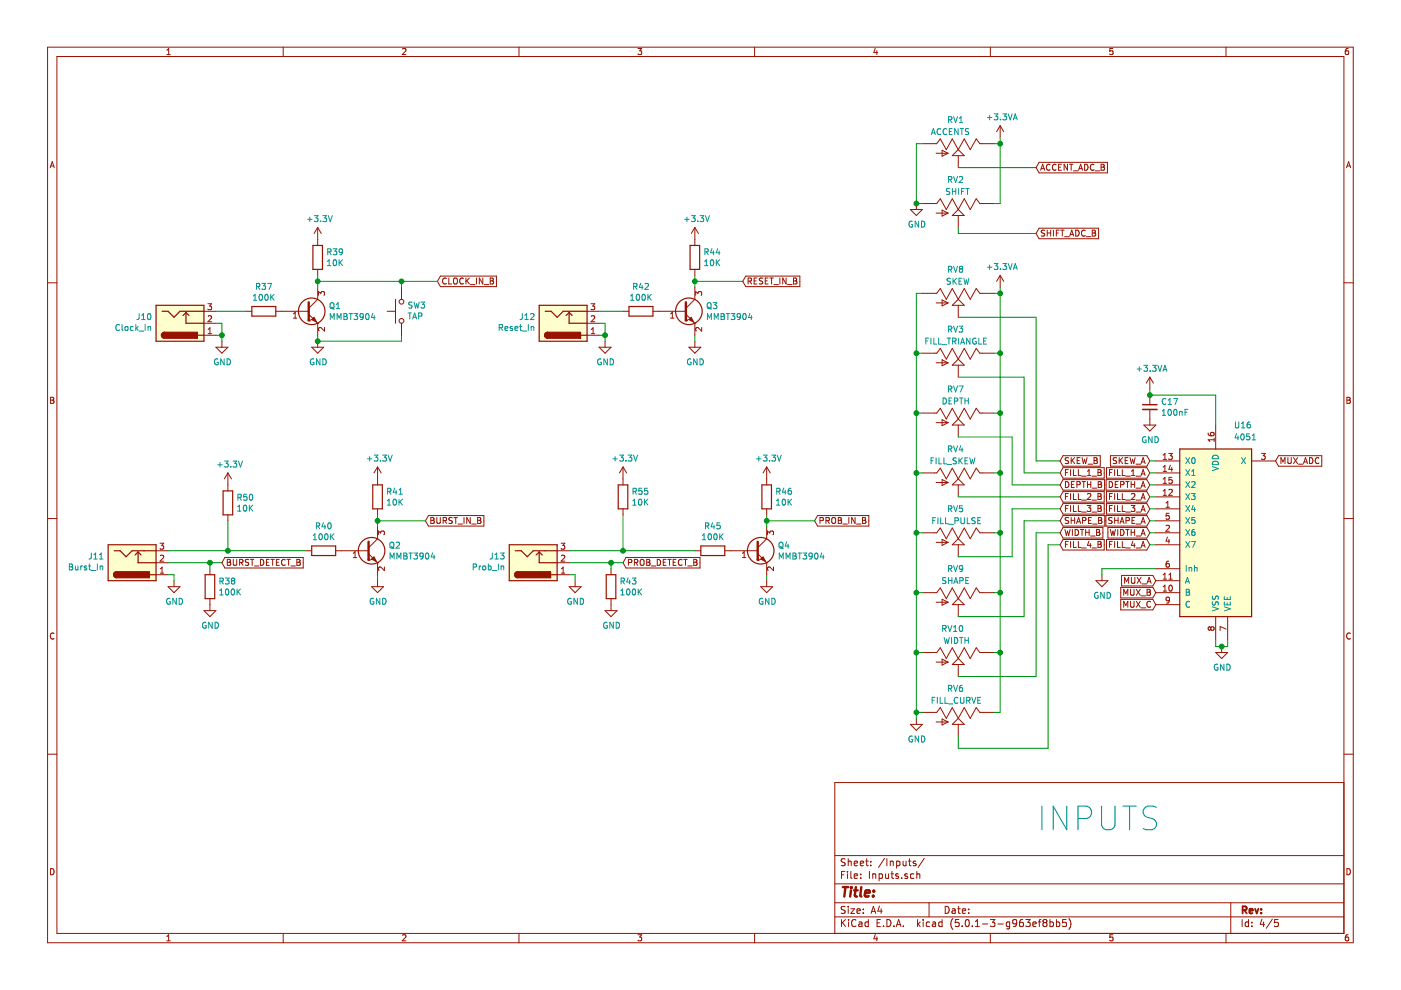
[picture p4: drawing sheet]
<svg xmlns="http://www.w3.org/2000/svg" width="297mm" height="210mm" viewBox="0 0 297 210" stroke-linecap="round" stroke-linejoin="round" font-family="sans-serif">
<g fill="none" stroke="#981200" stroke-width=".21">
<path d="M195.6 30.5h3l.8-1.1 1.2 2.3 1.3-2.3 1.3 2.3M198.5 32.5h2.5M199.7 31.9l1.3 .6-1.3 .6zM203.2 33v2.5M203.2 31.7l1.2 1.3h-2.5zM210.8 30.5h-3.1l-.7-1.1-1.3 2.3-1.3-2.3-1.2 2.3M212.1 26.7v2.5M212.1 26.7l-.8 1.2M212.1 26.7l.7 1.2M220.3 34.4h14.5v2.3h-14.5l-.6-1.2zM220.6 36.1l.5-1.3 .4 1.3M220.8 35.7h.6"/>
<path d="M222.6 35a.58 .58 0 0 0-.8 .4 .58 .58 0 0 0 .8 .6M223.9 35a.58 .58 0 0 0-.8 .4 .58 .58 0 0 0 .7 .6h.1M224.4 35.4h.5M225.1 34.8h-.7v1.3h.7M226.3 34.8v1.3l-.7-1.3v1.3M226.8 34.8h.7M227.1 34.8v1.3M227.6 36.2h1M228.7 36.1l.4-1.3 .4 1.3M228.8 35.7h.6M230 34.8a.64 .64 0 0 1 .7 .7 .64 .64 0 0 1-.7 .6zM232 35a.56 .56 0 0 0-.8 0 .56 .56 0 0 0 0 .8l.4 .3 .4-.1"/>
<path d="M232.2 36.2h1M233.5 34.8l.6 .2v.2l-.2 .2 .3 .3-.1 .3-.6 .1zM233.5 35.4h.4M195.6 43.2h3l.8-1.1 1.2 2.3 1.3-2.3 1.3 2.3M198.5 45.2h2.5M199.7 44.6l1.3 .6-1.3 .6zM203.2 45.7v2.5M203.2 44.4l1.2 1.3h-2.5zM210.8 43.2h-3.1l-.7-1.1-1.3 2.3-1.3-2.3-1.2 2.3M212.1 58.4l-.8 1.3M212.1 58.4v2.5M212.1 58.4l.7 1.3"/>
<path d="M220.3 48.4h12.6v2.2h-12.6l-.6-1.1zM221.5 48.9l-.5-.1-.2 .1v.4l.6 .2 .1 .3-.3 .3-.4-.1M222 48.8v1.3M222 49.4h.8M222.8 48.8v1.3M223.4 48.8v1.3M224 49.4h.4M224.6 48.8h-.6v1.3M224.9 48.8h.7M225.2 48.8v1.3M225.7 50.2h1M226.8 50.1l.4-1.3 .4 1.3"/>
<path d="M226.9 49.7h.6M228.1 48.8a.64 .64 0 0 1 .7 .6 .64 .64 0 0 1-.7 .7zM230.1 48.9a.58 .58 0 0 0-.8 .5 .58 .58 0 0 0 .7 .6l.1-.1M230.3 50.2h1M231.6 48.8l.6 .1v.2l-.2 .3 .3 .2-.1 .4-.6 .1zM231.6 49.4h.4M43.2 71.1h2.6M43.2 68.5h2.6M43.2 66h2.6M44.1 64.4h.8l-.5 .5 .4 .1 .1 .4-.3 .3-.5-.2M44.1 70.7h.8M44.1 69.8l.4-.3v1.2"/>
<path d="M44.1 67.1l.5-.2 .3 .4-.8 .9h.8M45.8 73.6h2.5l-1.3 1.3zM47 72.3v1.3M65.5 66.6l1.9 1.9M67.4 68.5h.1M67.4 63.5l-1.9 1.9M195.6 74.9h3l.8-1 1.2 2.3 1.3-2.3 1.3 2.3M195.6 62.2h3l.8-1 1.2 2.3 1.3-2.3 1.3 2.3M198.5 76.9h2.5M198.5 64.2h2.5M199.7 76.3l1.3 .6-1.3 .7zM199.7 63.6l1.3 .6-1.3 .7z"/>
<path d="M203.2 76.2l1.2 1.2h-2.5zM203.2 64.7v2.6M203.2 77.4v2.6M203.2 63.5l1.2 1.2h-2.5zM210.8 74.9h-3.1l-.7-1-1.3 2.3-1.3-2.3-1.2 2.3M210.8 62.2h-3.1l-.7-1-1.3 2.3-1.3-2.3-1.2 2.3M243.8 80l-.8 1.2M243.8 80v2.5M243.8 80l.7 1.2M195.6 87.6h3l.8-1 1.2 2.2 1.3-2.2 1.3 2.2M198.5 89.6h2.5M199.7 89l1.3 .6-1.3 .6z"/>
<path d="M203.2 90.1v2.6M203.2 88.8l1.2 1.3h-2.5zM210.8 87.6h-3.1l-.7-1-1.3 2.2-1.3-2.2-1.2 2.2M245.1 97.7h5M246.6 96.5l.4-.4v1.3M246.6 99l.4-.3v1.2M246.6 97.4h.7M246.6 99.9h.7M247.8 96.1h.8l-.5 .5 .4 .1 .1 .5-.3 .2-.5-.1M248.1 98.6l-.3 .9h.8M248.4 99.1v.8M256.1 91.8l.2 .4 .4 .2h.6l.1-.6-.2-.1-.5 .1-.1 .3 .3 .3"/>
<path d="M257.4 92.9v.7M257.4 93.2h-1.3l.4 .4M257.7 90.1v5.1M265.4 97.7h5M267.5 96.1h.8l-.5 .5 .4 .1 .1 .5-.3 .2-.5-.1M271.1 96.6h9.1v2.3h-9.1l-.7-1.2zM271.6 98.3v-1.3l.4 .9 .4-.9v1.3M273.1 97v1.1l.2 .2h.2l.3-.2v-1.1M274.2 97l.9 1.3M275.1 97l-.9 1.3M275.3 98.4h1M276.4 98.3l.4-1.3 .4 1.3"/>
<path d="M276.5 97.9h.6M277.7 97a.64 .64 0 0 1 .7 .7 .64 .64 0 0 1-.7 .6zM279.6 97.2a.56 .56 0 0 0-.8 .5 .56 .56 0 0 0 .8 .5M195.6 100.3h3l.8-1 1.2 2.2 1.3-2.2 1.3 2.2M195.6 113h3l.8-1 1.2 2.2 1.3-2.2 1.3 2.2M198.5 102.3h2.5M198.5 115h2.5M199.7 101.7l1.3 .6-1.3 .6zM199.7 114.4l1.3 .6-1.3 .6zM201.9 102.8l1.3-1.3 1.2 1.3zM201.9 115.5l1.3-1.3 1.2 1.3zM203.2 102.8v2.6"/>
<path d="M203.2 115.5v2.5M210.8 100.3h-3.1l-.7-1-1.3 2.2-1.3-2.2-1.2 2.2M210.8 113h-3.1l-.7-1-1.3 2.2-1.3-2.2-1.2 2.2M245.1 107.9h5M245.1 105.4h5M245.1 100.3h5M245.1 102.8h5M245.1 113h5M245.1 115.5h5M245.1 110.4h5M246.6 101.6l.4-.4v1.3M246.6 104.1l.4-.3v1.2"/>
<path d="M246.6 105h.7M246.6 102.5h.7M247.2 107.6h.8M247.2 106.6l.4-.3v1.3M247.2 111.5l.5-.1 .3 .3-.8 .9h.8M247.5 113.9l-.3 .8h.8M247.8 103.9l.5-.1 .3 .3-.8 .9h.8M247.8 114.3v.9M247.8 119h-.2a.79 .79 0 0 0-.1 1.3l.3-.1 .2-.5-.3-.2h-.2l-.3 .2M247.9 108.8h-.6l-.1 .6 .5-.1 .3 .3v.3l-.3 .2-.5-.1M248.5 101.2h-.6l-.1 .6 .5-.1 .3 .2v.4l-.3 .2-.5-.1M195.6 125.7h3l.8-1.1 1.2 2.3 1.3-2.3 1.3 2.3"/>
<path d="M195.6 138.4h3l.8-1.1 1.2 2.3 1.3-2.3 1.3 2.3M198.5 127.7h2.5M199.7 127.1l1.3 .6-1.3 .6zM199.7 139.7l1.3 .7-1.3 .6zM201.9 128.2l1.3-1.3 1.2 1.3zM203.2 128.2v2.5M203.2 139.6l1.2 1.3h-2.5zM210.8 125.7h-3.1l-.7-1.1-1.3 2.3-1.3-2.3-1.2 2.3M210.8 138.4h-3.1l-.7-1.1-1.3 2.3-1.3-2.3-1.2 2.3M232.4 123.1h2.5l-1.3 1.3zM233.6 121.9v1.2M237.6 124.5h6.8l.7 1.2-.7 1.1h-6.8z"/>
<path d="M237.6 127.1h6.8l.7 1.1-.7 1.1h-6.8zM237.8 122h6.6l.7 1.1-.7 1.1h-6.6zM238.3 126.2v-1.3l.4 1 .4-1v1.3M238.3 128.8v-1.3l.4 .9 .4-.9v1.3M238.4 123.7v-1.3l.5 .9 .4-.9v1.3M239.7 124.9v1.1l.3 .2h.3l.1-.2v-1.1M239.7 127.5v1l.3 .3 .3-.1 .1-.2v-1M239.9 122.4v1.1l.2 .2h.3l.2-.2v-1.1M240.9 124.9l.9 1.3M240.9 127.5l.9 1.3M241.1 122.4l.8 1.3M241.8 124.9l-.9 1.3"/>
<path d="M241.8 127.5l-.9 1.3M241.9 122.4l-.8 1.3M241.9 126.3h1M241.9 128.9h1M242.1 123.8h1M243.2 123.7l.4-1.3 .5 1.3M243.2 124.9h.4l.3 .3-.3 .4 .3 .2-.1 .4h-.6zM243.2 125.6h.4M243.3 123.3h.6M243.9 127.6a.56 .56 0 0 0-.8 .5 .56 .56 0 0 0 .8 .5M245.1 125.7h5M245.1 123.1h5"/>
<path d="M245.1 120.6h5M245.1 128.2h5M246.6 125.3h.7M246.6 121.9l.4-.4v1.3M246.6 124.4l.4-.3v1.2M246.6 122.8h.7M247.8 122.8h.8M247.8 121.9l.4-.4v1.3M248 127.2l-.3 .2-.4-.1-.1-.1 .1-.5 .4-.1 .3 .3-.2 .8-.5 .2M248 124.1h.1a.67 .67 0 0 1 .5 .6 .67 .67 0 0 1-.5 .6 .83 .83 0 0 1-.1-1.2zM256.7 133.1l.2-.2h.3l.2 .2v.4l-.2 .1h-.3l-.2-.2M256.7 133.1l-.2-.2-.4 .2v.3l.3 .2 .3-.2"/>
<path d="M256.7 133.1v.3M257.7 130.7v5.1M257.7 138.4h2.6l-1.3 1.2zM259 137.1v1.3M260 133.4l-1.3-.6v.9M260.3 130.7v5.1M193 153.6h2.6l-1.3 1.3zM194.3 152.3v1.3M195.6 151h3l.8-1 1.2 2.3 1.3-2.3 1.3 2.3M198.5 153.1h2.5M198.5 140.4h2.5M199.7 152.4l1.3 .7-1.3 .6z"/>
<path d="M203.2 140.9v2.5M203.2 153.6v2.5M203.2 152.3l1.2 1.3h-2.5zM210.8 151h-3.1l-.7-1-1.3 2.3-1.3-2.3-1.2 2.3"/>
</g>
<g fill="none" stroke="#009596" stroke-width=".21">
<path d="M197.5 28.5l.4-1.2 .4 1.2M197.6 28.2h.6M199.5 27.4a.58 .58 0 0 0-.8 .5 .58 .58 0 0 0 .7 .6l.1-.1M200.7 27.4a.58 .58 0 0 0-.8 .5 .58 .58 0 0 0 .8 .6v-.1M201.1 25.4l.6-.1 .1-.1-.1-.3-.6-.2v1.3M201.1 38.1l.6-.1 .1-.1-.1-.4-.6-.1v1.3M201.3 27.9h.4M201.4 25.4l.4 .6M201.4 38.1l.4 .6M201.9 27.3h-.6v1.2h.6M201.9 40v1.2M202.2 24.7l.4 1.3 .4-1.3"/>
<path d="M202.2 37.4l.4 1.3 .4-1.3M202.6 40v1.2M203.1 27.3v1.2l-.7-1.2v1.2M203.2 40v1.2M203.4 37.5l.5-.1 .2 .4-.8 .9h.8M203.4 25.1l.4-.4v1.3M203.4 26h.7M203.6 27.3h.7M203.9 27.3v1.2M204.5 40h-.6v1.2M204.8 40h.7M205.1 40v1.2"/>
<path d="M205.4 27.3h-.5l-.2 .1 .1 .4 .5 .3 .1 .2-.2 .2h-.5M209.3 24.9h1M209.8 24.4v1M210.8 24.1h.8l-.4 .5 .3 .2v.5l-.2 .1-.5-.1M212.1 25.3v.1M212.6 24.1h.8l-.4 .5 .3 .2 .1 .4-.3 .2-.5-.1M213.8 24.1l.4 1.3 .4-1.3M214.8 25.4l.5-1.3 .4 1.3M215 25.1h.6M201.1 57.1h.6l.1-.2-.1-.3-.6-.1v1.2M201.4 40h-.5l-.2 .1 .1 .4 .5 .2 .1 .3-.3 .2h-.4M201.4 57.1l.4 .6"/>
<path d="M201.5 59.1l-.5-.1-.2 .1v.4l.6 .2 .1 .3-.2 .3-.5-.1M201.9 40.6h.7M202.1 59v1.3M202.2 56.5l.4 1.2 .4-1.2M202.2 59.6l.6 .7M202.8 59l-.7 .7M203.3 59.6h.5M203.6 57l-.2-.2 .2-.3 .5 .1v.3l-.2 .1M203.6 57l-.2 .2v.3l.2 .2h.3l.2-.2v-.4l-.2-.1M203.6 57h.3M203.9 40.6h.4M203.9 59h-.6v1.3h.6"/>
<path d="M204.4 59l.2 1.3 .3-.9 .2 .9 .3-1.3M209.3 56.7h1M209.8 56.2v.9M210.8 55.9h.8l-.4 .5 .3 .1v.5l-.2 .1-.5-.1M212.1 57v.1M212.6 55.9h.8l-.4 .5 .3 .1 .1 .4-.3 .2-.5-.1M213.8 55.9l.4 1.2 .4-1.2M214.8 57.1l.5-1.2 .4 1.2M215 56.8h.6M25.3 68.9a.56 .56 0 0 0-.7 .5 .56 .56 0 0 0 .7 .5M25.9 68.8v1.1l.2 .2M26.6 69.3l.5 .1-.1 .6-.3 .1-.2-.3z"/>
<path d="M28.2 69.3l-.3-.1-.2 .3 .1 .5h.4M28.8 68.8v1.3M28.9 69.6l.4 .5M29.3 69.2l-.5 .5M29.5 66.5v1.1l-.5 .2M29.5 70.2h1M30 67.8h.8M30 66.8l.4-.3v1.3M30.8 68.8v1.3M31.4 69.4l.5-.1v.8M31.4 69.2v.9M31.4 66.6l.2-.1a.67 .67 0 0 1 .4 .6 .67 .67 0 0 1-.4 .7 .83 .83 0 0 1-.2-1.2z"/>
<path d="M46.2 76.2a.59 .59 0 0 0-.7 .5 .59 .59 0 0 0 .7 .6l.1-.5h-.3M47.5 76.1v1.3l-.7-1.3v1.3M48.1 76.1a.64 .64 0 0 1 .8 .6 .64 .64 0 0 1-.8 .7zM196.3 72.3h.4M196.9 71.7h-.6v1.3M197.4 71.7v1.3M198 71.7v1.3h.6M199 71.7v1.3h.6M199.7 73.1h1M200.8 71.7h.7M201.1 69.8h.6l.1-.2-.1-.3-.6-.1v1.2M201.2 71.7v1.3"/>
<path d="M201.4 69.8l.4 .6M202 72.3h.6l.1-.2-.1-.3-.6-.1v1.3M202.2 69.2l.4 1.2 .4-1.2M202.3 72.3l.4 .7M203.2 71.7v1.3M203.3 69.2h.8l-.4 .4 .4 .2v.5l-.2 .1-.6-.1M203.7 73l.4-1.3 .4 1.3M203.8 72.6h.6M205.7 71.7v1.3l-.8-1.3v1.3M206.9 71.8a.59 .59 0 0 0-.7 .5 .59 .59 0 0 0 .7 .6l.1-.5h-.3M207.5 71.7v1.3h.6M208.6 72.3h.4"/>
<path d="M209.2 71.7h-.6v1.3h.6M241.1 78.2h.9M241.6 77.8v.9M242.5 77.5h.8l-.4 .4 .4 .2v.5l-.2 .1-.6-.1M243.9 78.6v.1M244.3 77.5h.8l-.4 .4 .4 .2v.4l-.2 .2-.6-.1M245.5 77.5l.4 1.2 .4-1.2M246.6 78.7l.4-1.2 .4 1.2M246.7 78.4h.6M197.4 97.7h.4M198 97.1h-.6v1.2M198.5 97.1v1.2"/>
<path d="M199.1 97.1v1.2h.6M199.9 84.4a.64 .64 0 0 1 .8 .6 .64 .64 0 0 1-.8 .7zM200.1 97.1v1.2h.6M200.8 98.5h1M201.1 82.5h.6l.1-.2-.1-.3-.6-.2v1.3M201.1 95.2l.6-.1 .1-.1-.1-.3-.6-.2v1.3M201.2 85h.4M201.4 95.2l.4 .6M201.4 82.5l.4 .6M201.8 84.4h-.6v1.3h.6M202.2 94.5l.4 1.3 .4-1.3M202.2 81.8l.4 1.3 .4-1.3"/>
<path d="M202.4 85h.6v-.5l-.6-.1v1.3M202.8 97.2l-.5-.1-.2 .1v.4l.6 .2 .1 .3-.3 .2h-.4M203.3 97.1v1.2M203.3 81.8h.9l-.6 1.3M203.4 84.4h.8M203.5 97.6l.5 .7M203.7 94.5l-.3 .9h.8M203.8 84.4v1.3M204 95v.8M204 97.1l-.7 .7M204.6 97.7h.4M204.6 84.4v1.3"/>
<path d="M204.6 85h.7M205.2 97.1h-.6v1.2h.6M205.3 84.4v1.3M205.6 97.1l.3 1.2 .3-.9 .2 .9 .3-1.2M251.4 97l.8 1.3M251.4 99.6l.8 1.2M252.2 97l-.8 1.3M252.2 99.6l-.8 1.2M252.7 99.9l.3-.3v1.2M252.8 97.2l.2-.2a.69 .69 0 0 1 .4 .7 .69 .69 0 0 1-.4 .6l-.3-.5zM257 98.9l1.3 .5-1.3 .4M257.2 97.9a.66 .66 0 0 1 .8-.1 .66 .66 0 0 1 .3 .7h-1.3z"/>
<path d="M257.2 96.6a.66 .66 0 0 1 .8 0 .66 .66 0 0 1 .3 .7h-1.3zM261.9 89.5v1l.3 .2h.2l.2-.2v-1M262.2 91.9l-.3 .9h.7M262.5 92.4v.9M263.2 92.1l.2-.1a.67 .67 0 0 1 .4 .6 .67 .67 0 0 1-.4 .7l-.3-.5zM263.2 90.7h.7M263.2 89.8l.4-.3v1.2M263.2 97l.9 1.3M264.1 97l-.9 1.3M264.9 92h-.6v.6l.5-.1 .2 .2v.3l-.2 .3-.5-.2M265 89.5h-.2a.79 .79 0 0 0-.1 1.2h.3l.1-.5-.2-.3h-.2l-.3 .3M265.5 93.3h.7"/>
<path d="M265.5 92.4l.3-.4v1.3M197.8 110.4h.4M198.4 109.8h-.6v1.2M198.9 109.8v1.2M199.4 109.8v1.2h.6M200.5 109.8v1.2h.6M201.1 107.9l.6-.1 .1-.1-.1-.3-.6-.2v1.3M201.2 111.2h1M201.4 107.9l.4 .6M202.2 107.2l.4 1.3 .4-1.3M202.2 119.9l.4 1.3 .4-1.3M202.5 110.4l.6-.1v-.4l-.6-.1v1.2"/>
<path d="M203.7 109.8v1l.3 .2h.3l.2-.2v-1M204.1 107.2h-.7v.6l.2-.1 .5 .1v.6l-.2 .1-.5-.1M205.1 109.8v1.2h.6M206.7 109.8h-.4l-.2 .1v.3l.5 .3 .1 .3-.2 .2h-.5M207.3 110.4h.4M207.9 109.8h-.6v1.2h.6M251.4 107.2l.8 1.2M251.4 104.6l.8 1.3M251.4 102.1l.8 1.3M251.4 112.3l.8 1.2M251.4 114.8l.8 1.3M251.4 109.7l.8 1.3"/>
<path d="M251.5 119.9v1.2M252.2 107.2l-.8 1.2M252.2 104.6l-.8 1.3M252.2 102.1l-.8 1.3M252.2 112.3l-.8 1.2M252.2 114.8l-.8 1.3M252.2 109.7l-.8 1.3M252.6 104.6h.8l-.4 .5 .3 .1v.6l-.1 .1-.6-.1M252.6 114.8h.9l-.6 1.3M252.7 102.2l.5-.1 .2 .4-.8 .9h.8M252.7 100.8h.7M253 107.1l-.3 .9h.8"/>
<path d="M253.3 107.6v.8M253.3 119.9v1.2M253.3 112.3h-.3l-.3 .3v.7l.2 .2 .4-.1 .1-.4-.2-.3h-.3l-.2 .3M253.3 109.7h-.6v.6l.1-.1 .5 .1v.6l-.1 .1-.5-.1M199.9 133.3l.7-.1v-.5l-.7-.1v1.3M200.2 133.3l.4 .6M200.2 135.2l.3 1.2 .2-.9 .3 .9 .3-1.2M200.6 122.5h-.5l-.2 .1v.3l.5 .3 .2 .3-.3 .2h-.5M201 132.6l.4 1.3 .4-1.3M201.1 120.6l.6-.1 .1-.1-.1-.4-.6-.1v1.3M201.1 122.5v1.2M201.1 123.1h.7"/>
<path d="M201.4 120.6l.4 .6M201.7 135.2v1.2M201.8 122.5v1.2M202.2 133.9h.7M202.2 133l.3-.4v1.3M202.2 123.7l.5-1.2 .4 1.2M202.4 135.2a.64 .64 0 0 1 .7 .6 .64 .64 0 0 1-.7 .6zM202.4 123.4h.6M203.4 135.2h.8M203.5 132.7l.2-.1a.67 .67 0 0 1 .4 .6 .67 .67 0 0 1-.4 .7l-.3-.5zM203.5 123.1h.6l.1-.2v-.3l-.7-.1v1.2M203.8 135.2v1.2"/>
<path d="M204.1 120.5l-.2 .2h-.4l-.1-.7 .5-.1 .2 .3v.7l-.2 .2-.4 .1M204.6 135.2v1.2M204.6 135.8h.7M204.8 123.1h.4M205.3 135.2v1.2M205.4 122.5h-.6v1.2h.6M232.8 125.7a.59 .59 0 0 0-.7 .5 .59 .59 0 0 0 .7 .6v-.5h-.2M234.1 125.6v1.3l-.7-1.3v1.3M234.7 125.6a.64 .64 0 0 1 .7 .6 .64 .64 0 0 1-.7 .7zM251.3 123.7l.5-1.3 .4 1.3M251.5 123.3h.6M251.5 124.9h.4l.3 .3-.3 .4 .3 .2-.1 .4h-.6z"/>
<path d="M251.5 125.6h.4M252.1 120.4h.5l.1 .7M252.1 120.3v.8M252.2 127.6a.56 .56 0 0 0-.8 .5 .56 .56 0 0 0 .8 .5M253.3 120.4h.5v.7M257 128.7l1.3 .4-1.3 .4M257.1 126.4l-.1 .5 .3 .2 .3-.1 .2-.6h.4l.1 .2v.5M257.1 127.6l-.1 .5 .2 .1h.3l.3-.5 .3-.1 .2 .2v.5M259.6 128.7l1.2 .4-1.2 .4M259.6 126.5v.6h1.2v-.6M259.6 127.6v.6h1.2v-.6M260.2 126.7v.4"/>
<path d="M260.2 127.8v.4M193.4 156.1a.59 .59 0 0 0-.7 .6 .59 .59 0 0 0 .7 .6l.1-.5h-.3M194.8 156v1.3l-.8-1.3v1.3M195.4 156a.64 .64 0 0 1 .7 .7 .64 .64 0 0 1-.7 .6zM197.6 148.5h.5M198.2 147.8h-.6v1.3M198.7 147.8v1.3M199.3 147.8v1.3h.6M200.4 147.8v1.3h.6M201.1 146l.6-.1 .1-.2-.1-.3-.6-.1v1.3M201.1 149.2h1M201.4 146l.4 .6"/>
<path d="M202.2 145.3l.4 1.3 .4-1.3M203.1 148a.56 .56 0 0 0-.8 .1 .56 .56 0 0 0 .1 .7l.3 .3 .4-.1M203.6 147.8v1.1l.3 .2h.3l.2-.2v-1.1M204 145.3h-.2l-.4 .3v.7l.2 .3 .5-.2v-.4l-.2-.2h-.3l-.2 .2M204.9 148.5l.7-.1v-.4l-.7-.2v1.3M205.3 148.5l.4 .6M206 147.8l.5 1.3 .4-1.3M207.3 148.5h.4M207.9 147.8h-.6v1.3h.6M258.2 140.9a.59 .59 0 0 0-.8 .6 .59 .59 0 0 0 .8 .5v-.4h-.2M259.5 140.8v1.3l-.7-1.3v1.3M260.1 140.8a.64 .64 0 0 1 .7 .6 .64 .64 0 0 1-.7 .7z"/>
</g>
<g fill="none" stroke="#009300" stroke-width=".21">
<path d="M195.6 30.5h-1.3v12.7h1.3M203.2 35.5h16.5M210.8 30.5h1.3v12.7h-1.3M203.2 49.5h16.5M45.8 71.1h1.2v1.2M194.3 74.9h1.3M195.6 62.2h-1.3v88.8h1.3M203.2 80h13.9v20.3M203.2 67.3h16.5v30.4M210.8 62.2h1.3v88.8h-1.3M210.8 74.9h1.3M194.3 87.6h1.3"/>
<path d="M203.2 92.7h11.4v10.1M210.8 87.6h1.3M194.3 100.3h1.3M194.3 113h1.3M210.8 100.3h1.3M210.8 113h1.3M214.6 107.9v10.1h-11.4M217.1 110.4v20.3h-13.9M219.7 113v30.4h-16.5M222.2 115.5v43.2h-19v-2.6M194.3 125.7h1.3M194.3 138.4h1.3"/>
<path d="M210.8 125.7h1.3M210.8 138.4h1.3M245.1 120.6h-11.5v1.3M257.7 135.8v1.3M260.3 135.8v1.3"/>
</g>
<g fill="#fffecd" stroke="#fffecd" stroke-width=".25">
<path d="M250.1 95.2h15.3v35.5h-15.3z" fill-rule="evenodd"/>
<path d="M33.1 64.7h10.1v7.6h-10.1z" fill-rule="evenodd"/>
</g>
<g fill="none" stroke="#981200" stroke-width=".25">
<path d="M33.1 64.7h10.1v7.6h-10.1zM34.4 66h1.2l1.3 1.3 1.3-1.3h5M34.9 70.4a.63 .63 0 0 0-.7 .7 .63 .63 0 0 0 .7 .6M39.4 66.3l.7 .6M39.4 66.3v2.2h3.8M39.4 66.3l-.6 .6M42 71.1h1.2M250.1 95.2h15.3v35.5h-15.3z"/>
<circle cx="66.1" cy="66" r="2.82"/>
</g>
<path d="M34.4 70.6l.5-.2v1.3a.63 .63 0 0 1-.6-.4 .63 .63 0 0 1 .1-.7z" fill-rule="evenodd" fill="#981200" stroke="#981200" stroke-width=".21"/>
<path d="M34.9 70.4h6.9v1.3h-6.9z" fill-rule="evenodd" fill="#981200" stroke="#981200" stroke-width=".25"/>
<path d="M65.5 64.1v3.8" fill="none" stroke="#981200" stroke-width=".51"/>
<circle cx="65.5" cy="67.9" r=".25" fill="#981200"/>
<path d="M66.1 67.8l.5-.5 .5 1z" fill-rule="evenodd" fill="#981200" stroke="#981200" stroke-width=".21"/>
<g fill="none" stroke="#981200" stroke-width=".21">
<path d="M67.4 48.2v3.8M67.4 57.1v1.3M67.4 48.2l-.8 1.3M67.4 48.2l.7 1.3M93.4 58.5h11.9v2.3h-11.9l-.7-1.1zM94.6 59.1a.56 .56 0 0 0-.8 .5 .56 .56 0 0 0 .8 .5M95.2 58.9v1.3h.6M96.2 59.1l.2-.2a.45 .45 0 0 1 .6 .5l-.1 .6-.5 .2-.2-.2zM98.3 59.1a.58 .58 0 0 0-.8 .5 .58 .58 0 0 0 .7 .6l.1-.1M98.8 58.9v1.3M99 59.5l.5 .7M99.5 58.9l-.7 .8"/>
<path d="M101 58.9v1.3M102.4 58.9v1.3l-.8-1.3v1.3M103.9 58.9h.4l.3 .3-.3 .4 .3 .2-.2 .4h-.5zM103.9 59.6h.4M147.3 48.2l-.7 1.3M147.3 48.2v3.8M147.3 57.1v1.3M147.3 48.2l.8 1.3M158.1 58.5h11.5v2.3h-11.5l-.6-1.1zM158.6 59.6l.7-.1v-.4l-.7-.2v1.3M158.9 59.6l.5 .6M159.9 59.6h.4"/>
<path d="M160.5 58.9h-.6v1.3h.6M161.1 59.1v.4l.5 .2 .1 .3-.2 .2h-.5M161.1 59h.6M161.1 59v.1M162.2 59.6h.5M162.9 58.9h-.7v1.3h.7M163.2 58.9h.7M163.6 58.9v1.3M165.3 58.9v1.3M166.7 58.9v1.3l-.7-1.3v1.3M168.2 58.9l.6 .2 .1 .2-.2 .3 .3 .2-.2 .4h-.6zM168.2 59.6h.5"/>
<path d="M52.1 66h1.3M58.5 66h7M62.2 67.4h.7M62.2 66.5l.4-.3v1.2M66.1 73.6h2.5l-1.2 1.3zM67.4 60.9v2.6M67.4 68.5v2.6M67.4 72.3v1.3M67.5 62.6v-.8l.5 .4 .1-.3 .5-.1 .2 .3-.1 .5M68.8 69.4v.8l-.9-.8-.4 .3 .2 .5M99.7 60.3h1M102.7 60.3h.9"/>
<path d="M132.1 66h1.3M138.4 66h1.3M145.4 66.6l1.9 1.9M146.1 73.6h2.5l-1.3 1.3zM147.3 68.5h.1M147.3 72.3v1.3M147.3 63.5l-1.9 1.9M164.1 60.3h.9M167 60.3h.9"/>
</g>
<g fill="none" stroke="#009596" stroke-width=".21">
<path d="M65.2 46.5h1M65.7 46v1M66.6 45.7h.8l-.4 .5 .4 .1v.5l-.2 .2-.6-.1M68 46.9v.1M68.4 45.7h.8l-.4 .5 .4 .1v.6l-.2 .1-.6-.1M69.4 56.3h.7M69.4 55.4l.4-.3v1.2M69.5 53.4h.6v-.5l-.6-.1v1.2M69.6 45.7l.4 1.3 .5-1.3M69.8 53.4l.4 .6M70.6 52.8h.8l-.4 .4 .4 .2v.5l-.2 .1-.6-.1M70.8 55.2l.1-.1a.67 .67 0 0 1 .5 .6 .67 .67 0 0 1-.5 .6l-.3-.5z"/>
<path d="M71.9 55.1v1.2M72.1 55.6l.5 .7M72.6 53.3l-.2 .2h-.4v-.6l.4-.1 .2 .2v.7l-.2 .3h-.4M72.6 55.1l-.7 .7M145.2 46.5h.9M145.6 46v1M146.6 45.7h.8l-.4 .5 .3 .1 .1 .5-.3 .2-.5-.1M147.9 46.9v.1M148.4 45.7h.8l-.4 .5 .3 .1v.6l-.1 .1-.6-.1M149.4 56.3h.7M149.4 55.4l.4-.3v1.2M149.5 53.4h.6v-.5l-.6-.1v1.2"/>
<path d="M149.6 45.7l.4 1.3 .4-1.3M149.8 53.4l.4 .6M150.7 55.2l.2-.1a.67 .67 0 0 1 .4 .6 .67 .67 0 0 1-.4 .6l-.3-.5zM151 52.7l-.4 .9h.8M151.3 53.2v.8M151.9 55.1v1.2M152 55.6l.6 .7M152.2 52.7l-.3 .9h.8M152.5 53.2v.8M152.6 55.1l-.7 .7M53.7 63.7h.7M53.7 62.8l.4-.4v1.3"/>
<path d="M54.4 60.7h.6v-.5l-.6-.1v1.3M54.7 60.7l.4 .7M55.1 62.5l.1-.1a.67 .67 0 0 1 .5 .6 .67 .67 0 0 1-.5 .7 .83 .83 0 0 1-.1-1.2zM55.5 60.1h.8l-.4 .5 .4 .1v.5l-.2 .2-.6-.2M56.3 62.5l.1-.1a.69 .69 0 0 1 .5 .6 .69 .69 0 0 1-.5 .7l-.3-.5zM56.7 60.1h.9l-.5 1.3M57.4 62.4v1.3M57.6 63l.5 .7M58.1 62.4l-.7 .7M66.5 76.2a.59 .59 0 0 0-.7 .5 .59 .59 0 0 0 .7 .6l.1-.5h-.3M67.8 76.1v1.3l-.7-1.3v1.3M68.4 76.1a.64 .64 0 0 1 .8 .6 .64 .64 0 0 1-.8 .7z"/>
<path d="M70 64.4l.3-.2a.44 .44 0 0 1 .5 .4v.7l-.5 .1-.3-.1zM70 67.8v-1.3l.5 .9 .4-.9v1.3M70.2 65.1l.7 .5M71.3 65.4h.7M71.3 64.5l.4-.3v1.2M71.5 67.8v-1.3l.4 .9 .4-.9v1.3M72.9 66.5l.6 .1 .1 .2-.3 .3 .4 .2-.2 .4-.6 .1zM72.9 67.1h.4M74 66.5h.7M74.4 66.5v1.3M75 66.5h.8l-.4 .5 .4 .1v.4l-.2 .3-.6-.2M77 67l-.2 .3-.4-.1v-.6l.4-.1 .2 .2v.7l-.2 .3-.4 .1"/>
<path d="M77.6 66.6l.2-.1a.67 .67 0 0 1 .5 .6 .67 .67 0 0 1-.5 .7l-.3-.5zM79 66.4l-.3 .9h.8M79.3 66.9v.9M133.7 63.7h.7M133.7 62.8l.3-.4v1.3M134.3 60.7h.7v-.5l-.7-.1v1.3M134.7 60.7l.4 .7M135 62.5l.2-.1a.67 .67 0 0 1 .4 .6 .67 .67 0 0 1-.4 .7l-.3-.5zM135.8 60l-.3 .9h.8M136.2 60.5v.9M136.2 62.5l.2-.1a.69 .69 0 0 1 .4 .6 .69 .69 0 0 1-.4 .7l-.3-.5zM136.8 60.2l.4-.1 .3 .3-.8 1h.8"/>
<path d="M137.4 62.4v1.3M137.5 63l.6 .7M138.1 62.4l-.7 .7M146.5 76.2a.59 .59 0 0 0-.8 .5 .59 .59 0 0 0 .8 .6v-.5h-.2M147.8 76.1v1.3l-.7-1.3v1.3M148.4 76.1a.64 .64 0 0 1 .7 .6 .64 .64 0 0 1-.7 .7z"/>
</g>
<g fill="none" stroke="#981200" stroke-width=".25">
<path d="M66.3 52h2.1v5.1h-2.1zM146.3 52h2v5.1h-2zM53.4 65h5.1v2h-5.1zM133.4 65h5v2h-5z"/>
<circle cx="146.1" cy="66" r="2.82"/>
</g>
<path d="M67.4 58.4v2.5M67.4 59.7h25.3M85.1 59.7v1.2M147.3 59.7h10.2M147.3 58.4v2.5M45.8 68.5h1.2v2.6M45.8 66h6.3M67.4 71.1v1.2h17.7v-1.2M127 68.5h1.3M127 66h5.1M147.3 71.1v1.2" fill="none" stroke="#009300" stroke-width=".21"/>
<path d="M145.4 64.1v3.8" fill="none" stroke="#981200" stroke-width=".51"/>
<circle cx="145.4" cy="67.9" r=".25" fill="#981200"/>
<g fill="#981200" stroke="#981200" stroke-width=".21">
<path d="M146.1 67.8l.5-.5 .5 1z" fill-rule="evenodd"/>
<path d="M115.6 70.6l.5-.2v1.3a.63 .63 0 0 1-.6-.4 .63 .63 0 0 1 .1-.7z" fill-rule="evenodd"/>
</g>
<g fill="none" stroke="#981200" stroke-width=".21">
<path d="M124.5 66h2.5M124.5 71.1h2.5M124.5 68.5h2.5M125.3 64.4h.8l-.4 .5 .3 .1 .1 .4-.3 .3-.5-.2M125.4 70.7h.7M125.4 69.8l.3-.3v1.2M125.4 67.1l.4-.2 .3 .4-.8 .9h.8M127 73.6h2.6l-1.3 1.3zM128.3 72.3v1.3M139.7 66h5.7M142.2 67.4h.7M142.2 66.5l.3-.3v1.2"/>
<path d="M147.3 60.9v2.6M147.3 68.5v2.6M147.5 62.6v-.8l.5 .4 .1-.3 .4-.1 .3 .3-.2 .5M148.8 69.4v.8l-.9-.8-.4 .3 .1 .5M80 99l-.7 1.3M80 99v3.8M80 99l.8 1.3M64.8 116.8h1.3M71.2 116.8h1.2M78.1 117.4l1.9 1.9M80 119.3h.1M80 107.9v1.3"/>
<path d="M80 114.2l-1.9 1.9M78.8 124.4h2.5l-1.3 1.3zM80 123.1v1.3"/>
</g>
<g fill="none" stroke="#009596" stroke-width=".21">
<path d="M105.8 69.5l.7-.1v-.5l-.7-.1v1.3M106.1 69.5l.5 .6M107.1 69.6l.6-.1-.1-.2-.4-.1-.1 .2v.6h.5M108.6 69.3l-.3-.1-.1 .3 .5 .3M108.7 69.9l-.2 .2-.3-.1M108.7 69.8v.1M109.2 69.6l.6-.1-.1-.2-.3-.1-.2 .2v.6h.5M110.2 69.2h.4M110.3 68.8v1.1l.3 .2M110.7 66.5v1.1l-.4 .2M110.7 70.2h1M111.3 67.8h.7"/>
<path d="M111.3 66.8l.4-.3v1.3M112 68.8v1.3M112.5 66.6l.5-.1 .2 .3-.8 1h.8M112.6 69.4l.5-.1 .1 .8M112.6 69.2v.9M127.4 76.2a.59 .59 0 0 0-.7 .5 .59 .59 0 0 0 .7 .6l.1-.5h-.3M128.8 76.1v1.3l-.8-1.3v1.3M129.4 76.1a.64 .64 0 0 1 .7 .6 .64 .64 0 0 1-.7 .7zM150 64.4l.2-.2a.44 .44 0 0 1 .6 .4l-.1 .7-.5 .1-.2-.1zM150 67.8v-1.3l.4 .9 .4-.9v1.3M150.2 65.1l.7 .5M151.2 64.2h.8l-.4 .5 .3 .1v.5l-.2 .1-.5-.1"/>
<path d="M151.4 67.8v-1.3l.5 .9 .4-.9v1.3M152.9 66.5l.6 .1v.2l-.2 .3 .3 .2-.1 .4-.6 .1zM152.9 67.1h.4M154 66.5h.7M154.3 66.5v1.3M155 66.5h.8l-.4 .5 .3 .1 .1 .4-.3 .3-.5-.2M157 67l-.2 .3-.4-.1-.1-.6 .5-.1 .2 .2-.1 .7-.1 .3-.4 .1M157.6 66.6l.2-.1a.67 .67 0 0 1 .4 .6 .67 .67 0 0 1-.4 .7l-.3-.5zM159 66.4l-.3 .9h.8M159.3 66.9v.9M77.9 97.3h1M78.4 96.8v1"/>
<path d="M79.3 96.5h.8l-.4 .5 .3 .1 .1 .4-.2 .3-.6-.2M80.7 97.6v.2M81.1 96.5h.8l-.4 .5 .4 .1v.5l-.2 .2-.6-.2M82.3 96.5l.4 1.3 .4-1.3M66.4 114.4h.7M66.4 113.5l.4-.3v1.2M67.1 111.5h.6v-.5l-.6-.1v1.2M67.4 111.5l.4 .6M67.7 113.3l.2-.1a.67 .67 0 0 1 .5 .6 .67 .67 0 0 1-.5 .6l-.3-.4zM68.6 110.8l-.3 .9h.8M68.9 111.3v.8M69 113.3l.1-.1a.69 .69 0 0 1 .5 .6 .69 .69 0 0 1-.5 .6l-.3-.4z"/>
<path d="M69.6 111l.2-.1a.67 .67 0 0 1 .4 .6 .67 .67 0 0 1-.4 .6l-.3-.5zM70.1 113.2v1.2M70.3 113.7l.5 .7M70.8 113.2l-.7 .7M82.1 107.1h.7M82.1 106.2l.4-.4v1.3M82.2 104.2l.6-.1v-.5l-.6-.1v1.3M82.5 104.2l.4 .6M83.5 106l.1-.2a.67 .67 0 0 1 .5 .7 .67 .67 0 0 1-.5 .6l-.3-.5zM83.7 103.5l-.3 .9h.8M84 104v.8M84.6 104.8h.7"/>
<path d="M84.6 103.9l.3-.4v1.3M84.6 105.8v1.3M84.8 106.4l.5 .7M85.3 105.8l-.7 .8M79.2 126.9a.59 .59 0 0 0-.7 .6 .59 .59 0 0 0 .7 .6l.1-.5h-.3M80.5 126.9v1.2l-.7-1.2v1.2M81.1 126.9a.64 .64 0 0 1 .8 .6 .64 .64 0 0 1-.8 .6z"/>
</g>
<path d="M127 71.1h1.3M128.3 68.5v3.8M80 121.9v1.2" fill="none" stroke="#009300" stroke-width=".21"/>
<path d="M114.3 64.7h10.2v7.6h-10.2z" fill-rule="evenodd" fill="#fffecd" stroke="#fffecd" stroke-width=".25"/>
<g fill="none" stroke="#981200" stroke-width=".25">
<path d="M114.3 64.7h10.2v7.6h-10.2zM115.6 66h1.3l1.2 1.3 1.3-1.3h5.1M116.1 70.4a.63 .63 0 0 0-.6 .7 .63 .63 0 0 0 .6 .6M120.7 66.3l.6 .6M120.7 66.3v2.2h3.8M120.7 66.3l-.7 .6M123.2 71.1h1.3M66.1 115.8h5.1v2h-5.1zM79 102.8h2.1v5.1h-2.1z"/>
<circle cx="78.8" cy="116.8" r="2.82"/>
</g>
<path d="M116.1 70.4h7v1.3h-7z" fill-rule="evenodd" fill="#981200" stroke="#981200" stroke-width=".25"/>
<path d="M78.1 114.9v3.8" fill="none" stroke="#981200" stroke-width=".51"/>
<circle cx="78.1" cy="118.7" r=".25" fill="#981200"/>
<g fill="#981200" stroke="#981200" stroke-width=".21">
<path d="M78.8 118.6l.5-.6 .5 1.1z" fill-rule="evenodd"/>
<path d="M24.3 121.4l.4-.2v1.3a.63 .63 0 0 1-.6-.4 .63 .63 0 0 1 .2-.7z" fill-rule="evenodd"/>
</g>
<g fill="none" stroke="#981200" stroke-width=".21">
<path d="M162.6 99l-.8 1.3M162.6 99v3.8M162.6 99l.7 1.3M242.5 90.1h2.6l-1.3 1.3zM243.8 83.8v2M243.8 86.8v3.3M33.1 116.8h2.5M33.1 119.3h2.5M33.9 115.2h.8l-.4 .5 .3 .1 .1 .4-.2 .2-.6-.1M34 117.8l.5-.1 .2 .4-.8 .9h.8M47.7 118.2h16.6v2.2h-16.6l-.7-1.1zM48.2 118.6h.4l.3 .3-.3 .3 .3 .2-.1 .4-.6 .1z"/>
<path d="M48.2 119.2h.4M49.5 118.6v1l.2 .3 .4-.1 .1-.2v-1M50.8 119.3l.6-.1 .1-.5-.7-.1v1.3M51.1 119.3l.4 .6M52.7 118.7l-.4-.1-.3 .3 .1 .3 .6 .2v.3l-.7 .1M53.1 118.6h.7M53.5 118.6v1.3M54 120h.9M55.2 118.6a.64 .64 0 0 1 .7 .6 .64 .64 0 0 1-.7 .7zM56.5 119.2h.4M57.1 118.6h-.6v1.3h.6M57.5 118.6h.7"/>
<path d="M57.8 118.6v1.3M58.6 119.2h.4M59.2 118.6h-.6v1.3h.6M60.5 118.7a.58 .58 0 0 0-.8 .5 .58 .58 0 0 0 .7 .6l.1-.1M60.8 118.6h.8M61.2 118.6v1.3M61.7 120h.9M62.9 118.6h.5l.2 .3-.2 .3 .3 .2-.2 .4-.6 .1zM62.9 119.2h.5M72.4 116.8h5.7M74.9 118.2h.7M74.9 117.3l.4-.3v1.2"/>
<path d="M80 111.7v2.5M80 119.3v2.6M80.2 113.4v-.8l.5 .4 .1-.3 .5-.1 .2 .2-.1 .6M90.8 109.3h11.8v2.2h-11.8l-.6-1.1zM91.3 109.7h.5l.2 .3-.2 .3 .3 .3-.1 .3-.7 .1zM91.3 110.3h.5M92.6 109.7v1.1l.3 .2 .3-.1 .2-.1v-1.1M94 110.4l.6-.1v-.5l-.6-.1v1.3M94.3 110.4l.4 .6M95.9 109.8l-.5-.1-.2 .3 .1 .3 .5 .2v.4h-.6M96.2 109.7h.8M96.6 109.7v1.3"/>
<path d="M97.1 111.1h1M98.4 109.7v1.3M99.7 109.7v1.3l-.7-1.3v1.3M100 111.1h1M101.3 109.7l.6 .1v.3l-.2 .2 .3 .3-.1 .3-.6 .1zM101.3 110.3h.4M147.3 116.8h1.3M153.7 116.8h1.2M160.6 117.4l2 1.9M162.6 119.3h.1M162.6 107.9v1.3M162.6 114.2l-2 1.9"/>
<path d="M33.1 121.9h2.5M34 121.5h.7M34 120.6l.4-.3v1.2M35.6 124.4h2.6l-1.3 1.3zM36.9 123.1v1.3M43.2 129.5h2.6l-1.3 1.2zM44.5 120.6v1.3M44.5 126.9v2.6M81.5 120.2v.8l-.9-.8-.4 .3 .2 .4M161.3 124.4h2.5l-1.2 1.3zM162.6 123.1v1.3"/>
</g>
<g fill="none" stroke="#009596" stroke-width=".21">
<path d="M160.4 97.3h1M160.9 96.8v1M161.8 96.5h.8l-.4 .5 .4 .1v.4l-.2 .3-.6-.2M163.2 97.6v.2M163.6 96.5h.8l-.4 .5 .4 .1v.5l-.2 .2-.6-.2M164.8 96.5l.4 1.3 .4-1.3M242.9 92.7a.59 .59 0 0 0-.7 .5 .59 .59 0 0 0 .7 .6l.1-.5h-.3M244.3 92.6v1.3l-.8-1.3v1.3M244.9 92.6a.64 .64 0 0 1 .7 .6 .64 .64 0 0 1-.7 .7zM246.4 88.1h.7M246.4 87.1l.4-.3v1.3M247.2 84.6a.56 .56 0 0 0-.8 .5 .56 .56 0 0 0 .8 .5"/>
<path d="M247.7 85.8h.7M247.7 84.8l.4-.3v1.3M247.7 86.9l.2-.1a.67 .67 0 0 1 .5 .6 .67 .67 0 0 1-.5 .7l-.3-.5zM248.8 84.5h.9l-.6 1.3M249 86.9l.1-.1a.69 .69 0 0 1 .5 .6 .69 .69 0 0 1-.5 .7l-.3-.5zM250.1 87.2v.9M250.1 87.4l.5-.1v.8M251.3 87.4h.4M251.9 86.8h-.6v1.3M14.7 119.6l.6 .1 .1 .2-.3 .3 .3 .2-.1 .4h-.6zM16 120l.1 .8 .4-.1M16.5 120v.8"/>
<path d="M17.1 120v.8M17.5 120l-.4 .2M18.8 120h.5M18.9 119.6v1.1l.4 .1M19.4 117.3l-.1 1-.4 .2M19.9 118.5h.7M19.9 117.6l.4-.3v1.2M20.6 119.6v1.2M21.1 118.5h.7M21.1 117.6l.4-.3v1.2M21.2 120v.8M82.7 115.1l.3-.2a.44 .44 0 0 1 .5 .5v.6l-.5 .2-.3-.2z"/>
<path d="M82.7 118.5v-1.2l.4 .9 .5-.9v1.2M82.9 115.9l.7 .4M84 115.1l.5-.2 .2 .4-.8 .9h.8M84.2 118.5v-1.2l.4 .9 .4-.9v1.2M85.6 117.3l.6 .1 .1 .2-.3 .3 .3 .2-.1 .4h-.6zM85.6 117.9h.4M86.7 117.3h.7M87.1 117.3v1.2M87.7 117.3h.8l-.4 .4 .4 .2v.4l-.2 .2-.6-.1M89.7 117.8l-.2 .2h-.4v-.6l.4-.1 .2 .2v.7l-.2 .3h-.4M90.3 117.4l.2-.1a.67 .67 0 0 1 .5 .6 .67 .67 0 0 1-.5 .6l-.3-.5zM91.7 117.2l-.3 .9h.8"/>
<path d="M92 117.7v.8M148.9 114.4h.7M148.9 113.5l.4-.3v1.2M149.6 111.5h.6v-.5l-.6-.1v1.2M149.9 111.5l.4 .6M150.2 113.3l.2-.1a.67 .67 0 0 1 .5 .6 .67 .67 0 0 1-.5 .6l-.3-.4zM151.1 110.8l-.3 .9h.8M151.4 111.3v.8M151.5 113.2h.1a.69 .69 0 0 1 .5 .6 .69 .69 0 0 1-.5 .6 .83 .83 0 0 1-.1-1.2zM152.6 113.2v1.2M152.7 110.9h-.7v.6l.5-.2 .2 .3v.3l-.2 .2-.5-.1M152.8 113.7l.5 .7"/>
<path d="M153.3 113.2l-.7 .7M164.6 107.1h.7M164.6 106.2l.4-.4v1.3M164.7 104.2l.6-.1v-.5l-.6-.1v1.3M165 104.2l.4 .6M166 106l.1-.2a.67 .67 0 0 1 .5 .7 .67 .67 0 0 1-.5 .6l-.3-.5zM166.2 103.5l-.3 .9h.8M166.5 104v.8M167.1 105.8v1.3M167.3 106.4l.5 .7M167.7 103.5l-.4 .1-.2 .5v.6h.6l.1-.1-.1-.5-.3-.1-.3 .3M167.8 105.8l-.7 .8"/>
<path d="M14.7 120.2h.4M18.3 120h-.3l-.1 .2v.2l.4 .1v.3h-.4M19.4 121h.9M21.2 120.1l.5-.1 .1 .8M36 126.9a.59 .59 0 0 0-.7 .6 .59 .59 0 0 0 .7 .6l.1-.5h-.2M37.4 126.9v1.2l-.8-1.2v1.2M38 126.9a.64 .64 0 0 1 .7 .6 .64 .64 0 0 1-.7 .6zM43.6 132a.59 .59 0 0 0-.7 .6 .59 .59 0 0 0 .7 .5l.1-.4h-.2M45 131.9v1.3l-.7-1.3v1.3M45.6 131.9a.64 .64 0 0 1 .7 .7 .64 .64 0 0 1-.7 .6zM46.6 126.1h.7M46.6 125.2l.3-.3v1.2"/>
<path d="M46.6 123.2h.7v-.5l-.7-.1v1.2M46.9 123.2l.5 .6M47.8 122.6h.8l-.5 .4 .4 .2v.5l-.2 .1-.5-.1M47.9 125l.2-.1a.67 .67 0 0 1 .4 .6 .67 .67 0 0 1-.4 .6l-.3-.4zM49.1 125l.2-.1a.69 .69 0 0 1 .4 .6 .69 .69 0 0 1-.4 .6l-.3-.4zM49.3 123.1l-.2-.2 .2-.3h.2l.3 .2-.3 .3M49.3 123.1l-.2 .2v.4l.2 .1h.4l.1-.2v-.3l-.3-.2M49.3 123.1h.2M50.3 124.9v1.2M50.4 125.4l.6 .7M51 124.9l-.7 .7M161.7 126.9a.59 .59 0 0 0-.7 .6 .59 .59 0 0 0 .7 .6l.1-.5h-.3"/>
<path d="M163 126.9v1.2l-.7-1.2v1.2M163.6 126.9a.64 .64 0 0 1 .8 .6 .64 .64 0 0 1-.8 .6z"/>
</g>
<path d="M22.9 115.5h10.2v7.6h-10.2z" fill-rule="evenodd" fill="#fffecd" stroke="#fffecd" stroke-width=".25"/>
<g fill="none" stroke="#981200" stroke-width=".25">
<path d="M22.9 115.5h10.2v7.6h-10.2zM24.2 116.8h1.3l1.2 1.2 1.3-1.2h5.1M29.3 117l.6 .7M29.3 117v2.3h3.8M29.3 117l-.7 .7M148.6 115.8h5.1v2h-5.1zM161.5 102.8h2.1v5.1h-2.1zM24.7 121.2a.63 .63 0 0 0-.6 .7 .63 .63 0 0 0 .6 .6M31.8 121.9h1.3M43.5 121.9h2v5h-2z"/>
<circle cx="161.3" cy="116.8" r="2.82"/>
</g>
<path d="M24.7 121.2h7v1.3h-7z" fill-rule="evenodd" fill="#981200" stroke="#981200" stroke-width=".25"/>
<path d="M243.8 82.5v1.3h13.9v6.3M80 109.2v2.5M80 110.4h10.2M35.6 121.9h1.3v1.2M162.6 121.9v1.2M257.7 137.1h2.6" fill="none" stroke="#009300" stroke-width=".21"/>
<path d="M220.9 170.9v5M226.2 170.9v5l-2.9-5v5M228.6 173.5h1.9a1.36 1.36 0 0 0 .9-1.3 1.36 1.36 0 0 0-.9-1.3h-1.9v5M233.6 170.9v4.1l.4 .7 .5 .2h1l.4-.2 .5-.7v-4.1M238.1 170.9h2.8M239.5 170.9v5M245.2 171.2l-.7-.3h-1.2a1.22 1.22 0 0 0-1 1.2 1.22 1.22 0 0 0 1 1.2 1.79 1.79 0 0 1 1.9 1.2 1.27 1.27 0 0 1-.9 1.4h-1.2l-.7-.2" fill="none" stroke="#0327cd" stroke-width=".21"/>
<path d="M242.3 86.8h3" fill="none" stroke="#981200" stroke-width=".33"/>
<path d="M242.3 85.8h3" fill="none" stroke="#981200" stroke-width=".3"/>
<path d="M160.6 114.9v3.8" fill="none" stroke="#981200" stroke-width=".51"/>
<circle cx="160.6" cy="118.7" r=".25" fill="#981200"/>
<g fill="#981200" stroke="#981200" stroke-width=".21">
<path d="M161.3 118.6l.5-.6 .5 1.1z" fill-rule="evenodd"/>
<path d="M109.3 121.4l.5-.2v1.3a.63 .63 0 0 1-.6-.4 .63 .63 0 0 1 .1-.7z" fill-rule="evenodd"/>
</g>
<g fill="none" stroke="#981200" stroke-width=".21">
<path d="M10.1 10h276.8v189.9h-276.8zM12.1 12h272.8v185.9h-272.8zM35.4 11.6h.7M35.4 10.6l.4-.3v1.3M60 10v2M85.3 10.4l.5-.1 .3 .3-.8 1h.8M110 10v2M135.3 10.3h.8l-.5 .5 .4 .1v.5l-.2 .2-.5-.2M160 10v2M185.6 10.2l-.3 .9h.8M185.9 10.7v.9M210 10v2"/>
<path d="M235.9 10.3h-.6v.6l.6-.1v.6l-.1 .2-.5-.2M259.9 10v2M285.9 10.3h-.4l-.2 .3-.1 .7 .3 .3 .4-.2v-.6h-.4l-.3 .2M10.6 35.6l.5-1.3 .4 1.3M10.7 35.2h.7M285.5 35.6l.4-1.3 .5 1.3M285.6 35.2h.6M10.1 60h2M193 44.4h2.6l-1.3 1.3zM194.3 43.2v1.2M284.9 60h2M82.1 66h1.8"/>
<path d="M83.9 63.5v5M85.1 60.9v2.6M85.1 68.5v2.6M10.7 84.2h.5l.2 .3-.2 .3 .3 .3-.3 .4h-.5zM10.7 84.8h.5M132.1 99v3.8M132.1 99l-.8 1.3M132.1 99l.8 1.3M225.4 99.2h8.7v2.2h-8.7l-.7-1.1zM225.4 96.6h7.9v2.3h-7.9l-.7-1.2zM226.5 99.6h-.6v1.2M226.6 97.1l-.5-.1-.2 .2v.3l.5 .3 .2 .3-.3 .2-.5-.1"/>
<path d="M227 99.6v1.2M227.1 97v1.3M227.3 97.6l.5 .7M227.6 99.6v1.2h.6M227.8 97l-.7 .8M228.4 97.6h.4M228.6 99.6v1.2h.6M229 97h-.6v1.3h.6M229.4 97l.3 1.3 .3-.9 .2 .9 .3-1.3M230.6 99.9l.3-.3v1.2M230.7 98.4h1M232 97h.4l.2 .3-.2 .3 .3 .3-.3 .4h-.4z"/>
<path d="M232 97.6h.4M232.8 99.6l.6 .1 .1 .2-.3 .3 .3 .2-.1 .4h-.6zM234.6 99.2h8.6l.6 1.1-.6 1.1h-8.6zM235.4 96.6h7.8l.6 1.1-.6 1.2h-7.8zM235.8 99.6h-.6v1.2M236.3 99.6v1.2M236.8 97.1l-.5-.1-.2 .2v.3l.5 .3 .2 .3-.3 .2-.5-.1M236.9 99.6v1.2h.6M237.3 97v1.3M237.5 97.6l.5 .7M237.9 99.6v1.2h.7M238 97l-.7 .8"/>
<path d="M238.6 97.6h.4M239.2 97h-.6v1.3h.6M239.6 97l.3 1.3 .2-.9 .3 .9 .3-1.3M239.9 99.9l.4-.3v1.2M240.9 98.4h.9M241.9 98.3l.5-1.3 .4 1.3M242.1 97.9h.6M285.6 84.2h.4l.3 .3-.3 .3 .3 .3-.2 .4h-.5zM285.6 84.8h.4M10.1 109.9h2M48.3 100.3v3.8M48.3 109.2v1.2"/>
<path d="M48.3 100.3l-.7 1.2M48.3 100.3l.8 1.2M118.1 116.8h2.6M118.1 119.3h2.6M119 115.2h.8l-.5 .5 .4 .1 .1 .4-.3 .2-.5-.1M119 117.8l.5-.1 .3 .4-.8 .9h.8M132.1 107.9v1.3M132.7 118.2h15.7v2.2h-15.7l-.6-1.1zM133.2 119.3l.7-.1v-.5l-.7-.1v1.3M134.5 119.3l.7-.1v-.5l-.7-.1v1.3M134.8 119.3l.4 .6M135.8 118.8l.2-.2a.44 .44 0 0 1 .6 .4l-.1 .7-.5 .2-.2-.2z"/>
<path d="M137.1 118.6l.6 .1v.4l-.2 .1 .3 .2-.1 .4-.6 .1zM137.1 119.2h.4M138.1 120h.9M139.4 118.6a.64 .64 0 0 1 .7 .6 .64 .64 0 0 1-.7 .7zM140.6 119.2h.5M141.2 118.6h-.6v1.3h.6M141.6 118.6h.7M141.9 118.6v1.3M142.7 119.2h.5M143.3 118.6h-.6v1.3h.6M144.6 118.7a.56 .56 0 0 0-.8 .5 .56 .56 0 0 0 .8 .5M145 118.6h.7"/>
<path d="M145.3 118.6v1.3M145.8 120h1M147.1 118.6h.4l.3 .3-.3 .3 .3 .2-.2 .5h-.5zM147.1 119.2h.4M154.9 116.8h5.7M157.4 118.2h.7M157.4 117.3l.4-.3v1.2M162.6 111.7v2.5M162.6 119.3v2.6M162.7 113.4v-.8l.5 .4 .1-.3 .5-.1 .2 .2-.1 .6M173.3 109.3h10.9v2.2h-10.9l-.6-1.1zM173.8 110.4l.7-.1v-.5l-.7-.1v1.3"/>
<path d="M175.1 110.4l.7-.1v-.5l-.7-.1v1.3M175.4 110.4l.5 .6M176.4 109.9l.2-.2a.44 .44 0 0 1 .6 .4l-.1 .7-.5 .2-.2-.2zM177.7 109.7l.6 .1v.4l-.2 .1 .3 .3-.1 .3-.6 .1zM177.7 110.3h.4M178.7 111.1h1M180 109.7v1.3M181.3 109.7v1.3l-.7-1.3v1.3M181.6 111.1h1M182.9 109.7l.6 .1v.3l-.2 .2 .3 .3-.1 .3-.6 .1zM182.9 110.3h.4M225.4 109.3h8.8v2.2h-8.8l-.7-1.1z"/>
<path d="M225.4 104.2h8.7v2.3h-8.7l-.7-1.1zM225.4 106.8h8.7v2.2h-8.7l-.7-1.1zM225.4 114.4h8.7v2.2h-8.7l-.7-1.1zM225.4 101.7h8.8v2.2h-8.8l-.7-1.1zM225.4 111.8h8.4v2.3h-8.4l-.7-1.1zM225.8 112.3l.3 1.2 .2-.9 .3 .9 .3-1.2M225.9 100.2h.4M225.9 102.1a.64 .64 0 0 1 .7 .6 .64 .64 0 0 1-.7 .7zM225.9 105.2h.4M225.9 107.8h.4M225.9 115.4h.4M226.5 104.6h-.6v1.3"/>
<path d="M226.5 107.2h-.6v1.2M226.5 114.8h-.6v1.3M226.6 109.8l-.5-.1-.2 .1v.4l.5 .3 .2 .3-.3 .2-.5-.1M227 104.6v1.3M227 107.2v1.2M227 114.8v1.3M227.1 110.3h.7M227.1 109.7v1.3M227.2 102.7h.4M227.4 112.3v1.2M227.6 104.6v1.3h.6M227.6 107.2v1.2h.6"/>
<path d="M227.6 114.8v1.3h.6M227.8 102.1h-.6v1.3h.6M227.8 109.7v1.3M227.9 112.3a.64 .64 0 0 1 .8 .6 .64 .64 0 0 1-.8 .6zM228.3 111l.4-1.3 .4 1.3M228.3 102.8l.7-.1v-.5l-.7-.1v1.3M228.4 110.6h.6M228.6 104.6v1.3h.6M228.6 107.2v1.2h.6M228.6 114.8v1.3h.6M229 112.3h.8M229.3 101h1"/>
<path d="M229.3 106h1M229.3 108.6h1M229.3 116.2h1M229.4 102.1h.7M229.4 112.3v1.2M229.5 110.4l.6-.1 .2-.2-.1-.3-.7-.1v1.3M229.8 102.1v1.3M230.2 112.9h.7M230.2 112.3v1.2M230.5 107.2h.8l-.4 .5 .3 .1v.6l-.7-.1M230.6 100.8h.7M230.6 104.8l.4-.2 .3 .4-.8 .9h.8"/>
<path d="M230.6 102.7h.7M230.6 102.1v1.3M230.8 110.3h.4M230.9 114.7l-.3 .9h.7M230.9 112.3v1.2M231.2 115.2v.9M231.2 113.7h1M231.3 102.1v1.3M231.4 109.7h-.6v1.3h.6M231.5 101h1M231.5 106h1M231.5 108.6h1"/>
<path d="M231.5 116.2h1M231.6 103.5h.9M231.7 111.1h.9M232.5 112.3l.6 .1 .1 .2-.3 .3 .3 .2-.1 .4h-.6zM232.5 112.9h.4M232.8 100.2h.4M232.8 104.6l.6 .2 .1 .2-.3 .2 .3 .3-.1 .4h-.6zM232.8 107.2l.6 .1 .1 .2-.3 .3 .3 .2-.1 .4h-.6zM232.8 114.8l.6 .1 .1 .2-.3 .3 .3 .2-.1 .4-.6 .1zM232.8 105.2h.4M232.8 107.8h.4M232.8 115.4h.4"/>
<path d="M232.8 102.1l.7 .1v.3l-.2 .2 .3 .2-.1 .4-.7 .1zM232.8 102.7h.5M232.9 109.7h.4l.3 .3-.3 .3 .3 .3-.2 .4h-.5zM232.9 110.3h.4M234.5 109.3h8.7l.6 1.1-.6 1.1h-8.7zM234.5 101.7h8.7l.6 1.1-.6 1.1h-8.7zM234.6 104.2h8.6l.6 1.2-.6 1.1h-8.6zM234.6 106.8h8.6l.6 1.1-.6 1.1h-8.6zM234.6 114.4h8.6l.6 1.1-.6 1.1h-8.6zM234.9 111.8h8.3l.6 1.2-.6 1.1h-8.3zM235.2 102.1a.64 .64 0 0 1 .7 .6 .64 .64 0 0 1-.7 .7zM235.2 100.2h.5"/>
<path d="M235.2 105.2h.5M235.2 107.8h.5M235.2 115.4h.5M235.4 112.3l.3 1.2 .3-.9 .2 .9 .3-1.2M235.8 109.8l-.5-.1-.2 .1v.4l.6 .3 .1 .3-.3 .2-.4-.1M235.8 104.6h-.6v1.3M235.8 107.2h-.6v1.2M235.8 114.8h-.6v1.3M236.3 110.3h.8M236.3 104.6v1.3M236.3 107.2v1.2M236.3 109.7v1.3"/>
<path d="M236.3 114.8v1.3M236.5 102.7h.4M236.9 104.6v1.3h.6M236.9 107.2v1.2h.6M236.9 114.8v1.3h.6M237 112.3v1.2M237.1 102.1h-.6v1.3h.6M237.1 109.7v1.3M237.5 111l.4-1.3 .4 1.3M237.6 102.8l.6-.1 .1-.2v-.3l-.7-.1v1.3M237.6 112.3a.64 .64 0 0 1 .7 .6 .64 .64 0 0 1-.7 .6zM237.6 110.6h.6"/>
<path d="M237.9 104.6v1.3h.7M237.9 107.2v1.2h.7M237.9 114.8v1.3h.7M238.7 101h.9M238.7 106h.9M238.7 108.6h.9M238.7 116.2h.9M238.7 102.1h.7M238.7 112.3h.7M238.7 110.4l.6-.1 .2-.2-.1-.3-.7-.1v1.3M239 102.1v1.3M239 112.3v1.2"/>
<path d="M239.8 107.2h.8l-.4 .5 .4 .1v.5l-.2 .1-.6-.1M239.8 102.7h.8M239.8 102.1v1.3M239.8 112.3v1.2M239.8 112.9h.8M239.9 100.8h.7M239.9 104.8l.5-.2 .2 .4-.8 .9h.8M240 110.3h.4M240.2 114.7l-.3 .9h.8M240.5 115.2v.9M240.6 102.1v1.3M240.6 112.3v1.2"/>
<path d="M240.6 109.7h-.6v1.3h.6M240.9 111.1h.9M240.9 101h.9M240.9 106h.9M240.9 108.6h.9M240.9 116.2h.9M240.9 103.5h.9M240.9 113.7h.9M241.9 100.8l.5-1.2 .4 1.2M241.9 105.9l.5-1.3 .4 1.3M241.9 108.4l.5-1.2 .4 1.2M241.9 116.1l.5-1.3 .4 1.3"/>
<path d="M241.9 103.4l.5-1.3 .4 1.3M241.9 111l.5-1.3 .4 1.3M241.9 113.5l.5-1.2 .4 1.2M242.1 100.5h.6M242.1 105.6h.6M242.1 108.1h.6M242.1 115.7h.6M242.1 103h.6M242.1 110.6h.6M242.1 113.2h.6M284.9 109.9h2M11.5 134.3a.58 .58 0 0 0-.8 .5 .58 .58 0 0 0 .8 .6"/>
<path d="M118.1 121.9h2.6M119 121.5h.8M119 120.6l.4-.3v1.2M120.7 124.4h2.5l-1.3 1.3zM121.9 123.1v1.3M128.3 129.5h2.5l-1.2 1.2zM129.6 120.6v1.3M129.6 126.9v2.6M164 120.2v.8l-.9-.8-.4 .3 .2 .4M286.3 134.3a.58 .58 0 0 0-.8 .5 .58 .58 0 0 0 .8 .6M10.1 159.9h2M284.9 159.9h2"/>
<path d="M284.9 165.9h-107.9v32M10.7 184.2a.65 .65 0 0 1 .8 .6 .65 .65 0 0 1-.8 .7zM35.4 198.5l.4-.3v1.3M35.4 199.5h.7M60 197.9v2M85.3 198.3l.5-.1 .3 .3-.8 1h.8M110 197.9v2M135.3 198.2h.8l-.5 .5 .4 .1v.6l-.2 .1-.5-.1M160 197.9v2M177 194.4h107.9M177 191.4h107.9M177 187.4h107.9"/>
<path d="M177 181.4h107.9M178.4 195v1.5M178.4 185.5h.5M178.6 195.6l.7 .9M179.1 184.8h-.7v1.5M179.2 192.2h-.6l-.3 .2 .2 .4 .6 .3v.4l-.2 .2-.6-.1M179.2 182.1h-.6l-.3 .2 .2 .4 .6 .3v.4l-.2 .2-.6-.1M179.3 195l-.9 .8M179.7 184.8v.1M179.7 185.3v1M179.8 182.1v1.5M179.8 192.2v.1"/>
<path d="M179.8 192.7v1M179.8 182.7l.2-.1h.4l.1 1M179.9 195v.1M179.9 195.5v1M180.4 192.7h.8l-.8 1h.8M180.4 184.8v1.3l.2 .2M181.1 185.8l.7-.2v-.3h-.5l-.2 .2 .1 .7h.6M181.1 183.1l.7-.2v-.3h-.5l-.2 .2 .1 .7h.6M181.5 195.1a.59 .59 0 0 0-.8 0 .59 .59 0 0 0-.1 .7 .56 .56 0 0 0 .2 .6 .56 .56 0 0 0 .7-.1M181.7 193.2l.7-.2-.1-.2-.4-.1-.2 .2 .1 .7h.5M182.1 195.5h.6l.1 1M182.4 183.1l.7-.2-.1-.3h-.4l-.2 .2 .1 .7h.5"/>
<path d="M182.5 186.1v.2M182.5 185.3v.2M182.8 195.8l-.5 .1-.3 .2 .3 .4 .5-.1M183 193.5v.2M183 192.8v.1M183.5 182.6h.6M183.7 182.1v1.3l.4 .2M184.1 195.5h-.4l-.3 .2 .1 .6 .2 .2 .4-.1M184.1 195v1.5M184.3 184.8v1.5M184.6 183.4v.2M184.6 182.6v.2"/>
<path d="M184.7 193.7l.5-1.5 .5 1.5M184.8 193.2h.8M185 185.4l.2-.1h.4l.1 1M185 185.3v1M185.6 198.1l-.3 .9h.8M185.9 198.6v.9M186 195.7h.5M186.4 185.3h.4l.3 .2v.6l-.3 .2-.4-.1M186.4 185.3v1.5M186.5 192.1l-.4 1.1h1M186.7 195h-.7v1.5h.7M186.8 192.7v1"/>
<path d="M187.3 196.3v.2M187.5 182l-1.2 1.9M187.8 185.3v.9l.4 .1 .2-.2M188 195a.76 .76 0 0 1 .9 .7 .76 .76 0 0 1-.9 .8zM188 182.1v1.5M188.4 185.3v1M188.8 182.7l.2-.1h.3l.1 1M188.8 182.6v1M188.9 185.3h.6M189.1 184.8v1.3l.4 .2M189.5 196.3v.2M190 196.5l.5-1.5 .5 1.5"/>
<path d="M190.1 182.6h.4l.3 .3v.5l-.3 .2-.4-.1M190.1 182.6v1.5M190.2 196h.7M190.5 185.3h-.4l-.2 .2 .1 .2 .5 .1v.4h-.6M191.2 186.1v.2M191.5 182.6v.9l.4 .1 .2-.2M191.5 196.3v.2M192.1 182.6v1M192.4 185.3h-.4l-.2 .2 .1 .2 .5 .1v.4h-.6M192.6 182.6h.6M192.8 182.1v1.3l.4 .2M193.8 185.3h-.5l-.3 .2 .1 .6 .2 .2 .5-.1"/>
<path d="M194.2 182.6h-.4l-.2 .2 .1 .2 .5 .1v.4h-.6M194.4 185.4l.2-.1h.3l.1 1M194.4 184.8v1.5M194.5 195v1.5M194.7 195.9l.4 .6M195.1 195.5l-.6 .5M195.7 195v.1M195.7 195.5v1M196 182l-1.3 1.9M197 191.4v3M197.1 195.5h-.4l-.3 .2v.6l.3 .2 .4-.1M197.7 195.5h.6l.1 1"/>
<path d="M198.4 195.8l-.7 .3 .2 .4 .5-.1M199.7 195.5h-.4l-.3 .2 .1 .6 .2 .2 .4-.1M199.7 195v1.5M200.4 192.2a.75 .75 0 0 1 .8 .7 .75 .75 0 0 1-.8 .8zM201.9 192.8h.6v.9M202 194.8a1.71 1.71 0 0 0 0 2.2M202.5 193l-.5 .1-.2 .2 .2 .4 .5-.1M203 192.7h.6M203.2 192.2v1.3l.4 .2M203.3 195h-.7l-.1 .7 .7-.1 .2 .2-.1 .5-.2 .2-.6-.2M204 196.3v.2M204 193.2l.7-.2v-.2l-.5-.1-.2 .2 .1 .7h.6"/>
<path d="M204.9 195h.1a.81 .81 0 0 1 .5 .7 .81 .81 0 0 1-.5 .8 .95 .95 0 0 1-.1-1.5zM205.4 193.5v.2M205.4 192.8v.1M206.1 196.3v.2M206.8 196.5h.8M206.8 195.4l.4-.4v1.5M208.3 195.9h1.1M210 197.9v2M210 195h.9l-.5 .5 .5 .2v.6l-.3 .2-.6-.2M211.6 195.9h1.1M214.1 195.5h-.5l-.3 .2 .1 .6 .2 .2 .5-.1M214.1 195.5l-.1 1.3-.2 .2-.4-.1"/>
<path d="M215.6 195.6l-.3 .3-.5-.1v-.7l.5-.1 .3 .2-.1 .9-.2 .3-.5 .1M216.9 195h-.5a1.16 1.16 0 0 0-.1 1.4l.4 .1 .2-.2 .1-.5-.3-.3-.4 .1-.2 .2M217.5 195h.9l-.5 .5 .5 .2v.6l-.3 .2-.6-.2M219 196l.7-.2-.1-.3h-.4l-.2 .2 .1 .7h.5M220.1 195.5h.6M220.7 195l-.3 .2v1.3M221.4 195.6l-.3 .3 .1 .4 .2 .2 .5-.1 .1-.2v-.3l-.3-.3M221.4 195.6l-.3-.3 .3-.3h.5l.1 .2-.3 .4M221.4 195.6h.3M222.6 195.5h.4l.4 .2-.1 .6-.3 .2-.4-.1M222.6 195v1.5M224 195.5h.4l.3 .2-.1 .6-.2 .2-.4-.1"/>
<path d="M224 195v1.5M226 195h-.7v.7l.7-.1 .1 .2-.1 .5-.2 .2-.5-.2M226.6 194.8a1.71 1.71 0 0 1 0 2.2M235.9 198.2h-.6v.6l.6-.1v.7l-.1 .1-.5-.1M259.9 197.9v2M260.9 191.4v6.5M263.4 195v1.5M264.7 195.5h-.4l-.3 .2 .1 .7h.6M264.7 195v1.5M265.4 196.3v.2M265.4 195.5v.2M267.5 194.9l-.3 1.1h.9"/>
<path d="M267.9 195.5v1M269.8 194.9l-1.3 1.9M271 195h-.7l-.1 .7 .7-.1 .2 .2-.1 .5-.2 .2-.6-.2M285.6 184.2a.65 .65 0 0 1 .7 .6 .65 .65 0 0 1-.7 .7zM285.9 198.2h-.4l-.2 .3-.1 .7 .3 .3 .4-.1v-.7h-.4l-.3 .2"/>
<circle cx="85.1" cy="64" r=".51"/>
<circle cx="85.1" cy="68" r=".51"/>
</g>
<g fill="none" stroke="#009596" stroke-width=".21">
<path d="M193.4 47a.59 .59 0 0 0-.7 .5 .59 .59 0 0 0 .7 .6l.1-.5h-.3M194.8 46.9v1.3l-.8-1.3v1.3M195.4 46.9a.64 .64 0 0 1 .7 .6 .64 .64 0 0 1-.7 .7zM86.5 66.4h.7M86.9 66.4v1.2M87.4 64.1l-.5-.1-.2 .2v.3l.6 .3 .1 .3-.3 .2h-.5M87.5 67.6l.4-1.2 .4 1.2M87.6 67.3h.6M87.8 64l.3 1.3 .3-.9 .2 .9 .3-1.3M88.8 67h.6v-.5l-.6-.1v1.2M89.2 64h.8l-.4 .5 .4 .2v.5l-.2 .1-.6-.1M46.2 98.5h.9"/>
<path d="M46.6 98.1v.9M47.6 97.8h.8l-.4 .4 .3 .2 .1 .4-.3 .2-.5-.1M48.9 98.9v.1M49.4 97.8h.8l-.4 .4 .3 .2v.5l-.1 .1-.6-.1M50.6 97.8l.4 1.2 .4-1.2M129.9 97.3h1M130.4 96.8v1M131.4 96.5h.8l-.5 .5 .4 .1 .1 .4-.3 .3-.5-.2M132.7 97.6v.2M133.2 96.5h.8l-.5 .5 .4 .1v.5l-.2 .2-.5-.2M134.3 96.5l.5 1.3 .4-1.3M50.4 107.5l.4-.4v1.3"/>
<path d="M50.4 108.4h.7M50.4 105.5l.7-.1v-.5l-.7-.1v1.3M50.8 105.5l.4 .6M51.7 107.2l.2-.1a.67 .67 0 0 1 .4 .6 .67 .67 0 0 1-.4 .7l-.3-.5zM52.3 104.8h-.6l-.1 .6 .2-.1 .5 .1v.5l-.2 .2-.5-.2M52.9 107.1v1.3M53 104.9l.2-.1a.67 .67 0 0 1 .4 .6 .67 .67 0 0 1-.4 .7l-.3-.5zM53 107.7l.6 .7M53.6 107.1l-.7 .7M101.6 120v.8M102 120l-.4 .2M103.5 119.6v1.2"/>
<path d="M104.4 117.3l-.1 1-.4 .2M104.9 118.5h.8M104.9 117.6l.4-.3v1.2M105.7 119.6v1.2M106.1 117.3h.8l-.4 .4 .3 .2 .1 .4-.3 .2-.5-.1M106.2 120v.8M134.1 107.1h.8M134.1 106.2l.4-.4v1.3M134.2 104.2l.6-.1 .1-.5-.7-.1v1.3M134.5 104.2l.4 .6M135.5 106l.2-.2a.67 .67 0 0 1 .4 .7 .67 .67 0 0 1-.4 .6l-.3-.5zM136.1 103.5h-.6l-.1 .6 .2-.1 .5 .1v.6l-.2 .1-.5-.1"/>
<path d="M136.6 105.8v1.3M136.8 106.4l.6 .7M137.3 103.5h-.6l-.1 .6 .5-.1 .3 .3v.3l-.3 .2-.5-.1M137.4 105.8l-.8 .8M165.2 115.1l.3-.2a.44 .44 0 0 1 .5 .5v.6l-.5 .2-.3-.2zM165.2 118.5v-1.2l.4 .9 .5-.9v1.2M165.4 115.9l.7 .4M166.7 118.5v-1.2l.4 .9 .4-.9v1.2M166.8 114.9l-.3 .9h.8M167.1 115.4v.8M168.1 117.3l.6 .1 .1 .2-.3 .3 .3 .2-.1 .4h-.6zM168.1 117.9h.4"/>
<path d="M169.2 117.3h.7M169.6 117.3v1.2M170.2 117.3h.8l-.4 .4 .4 .2v.4l-.2 .2-.6-.1M172.2 117.8l-.2 .2h-.4v-.6l.4-.1 .2 .2v.7l-.2 .3h-.4M172.8 117.4l.2-.1a.67 .67 0 0 1 .5 .6 .67 .67 0 0 1-.5 .6l-.3-.5zM174.2 117.2l-.3 .9h.8M174.5 117.7v.8M100.3 120.2h.6l.2-.2-.1-.3-.7-.1v1.2M102.4 120l.5 .1v.7l-.5-.1zM103.5 120h.4l.2 .2-.1 .6h-.5M104.4 121h1M106.2 120.1l.6-.1v.8"/>
<path d="M121.1 126.9a.59 .59 0 0 0-.7 .6 .59 .59 0 0 0 .7 .6v-.5h-.2M122.4 126.9v1.2l-.7-1.2v1.2M123 126.9a.64 .64 0 0 1 .7 .6 .64 .64 0 0 1-.7 .6zM128.7 132a.59 .59 0 0 0-.7 .6 .59 .59 0 0 0 .7 .5l.1-.4h-.3M130 131.9v1.3l-.7-1.3v1.3M130.6 131.9a.64 .64 0 0 1 .8 .7 .64 .64 0 0 1-.8 .6zM131.6 126.1h.7M131.6 125.2l.4-.3v1.2M131.7 123.2h.6v-.5l-.6-.1v1.2M132 123.2l.4 .6M133 125l.1-.1a.67 .67 0 0 1 .5 .6 .67 .67 0 0 1-.5 .6l-.3-.4zM133.2 122.5l-.3 .9h.8"/>
<path d="M133.5 123v.8M134 122.6h.8l-.4 .4 .4 .2v.4l-.2 .2-.6-.1M134.2 125l.1-.1a.69 .69 0 0 1 .5 .6 .69 .69 0 0 1-.5 .6l-.3-.4zM135.3 124.9v1.2M135.5 125.4l.5 .7M136 124.9l-.7 .7"/>
</g>
<path d="M108 115.5h10.1v7.6h-10.1z" fill-rule="evenodd" fill="#fffecd" stroke="#fffecd" stroke-width=".25"/>
<path d="M47.3 104.1h2v5.1h-2zM108 115.5h10.1v7.6h-10.1zM109.2 116.8h1.3l1.3 1.2 1.3-1.2h5M114.3 117l.7 .7M114.3 117v2.3h3.8M114.3 117l-.6 .7M131.1 102.8h2v5.1h-2zM109.8 121.2a.63 .63 0 0 0-.7 .7 .63 .63 0 0 0 .7 .6M116.9 121.9h1.2M128.5 121.9h2.1v5h-2.1z" fill="none" stroke="#981200" stroke-width=".25"/>
<path d="M109.8 121.2h6.9v1.3h-6.9z" fill-rule="evenodd" fill="#981200" stroke="#981200" stroke-width=".25"/>
<g fill="none" stroke="#009300" stroke-width=".21">
<path d="M212.1 29.2v1.3M203.2 48.2v1.3M212.1 60.9v1.3M219.7 97.7h5M243.8 97.7h1.3M35.6 119.3h11.4M35.6 116.8h29.2M44.5 119.3v1.3M48.3 110.4v6.4M120.7 119.3h11.4M120.7 116.8h26.6M129.6 119.3v1.3"/>
<path d="M132.1 109.2v7.6M162.6 109.2v2.5M162.6 110.4h10.1M203.2 105.4h21.5M214.6 102.8h10.1M214.6 107.9h10.1M217.1 110.4h7.6M217.1 100.3h7.6M219.7 113h5M222.2 115.5h2.5M243.8 110.4h1.3M243.8 100.3h1.3"/>
<path d="M243.8 102.8h1.3M243.8 105.4h1.3M243.8 115.5h1.3M243.8 113h1.3M243.8 107.9h1.3M120.7 121.9h1.2v1.2M194.3 151v1.3"/>
</g>
<g fill="#009300" stroke="#009300" stroke-width=".21">
<circle cx="194.3" cy="74.9" r=".51"/>
<circle cx="194.3" cy="87.6" r=".51"/>
<circle cx="194.3" cy="100.3" r=".51"/>
<circle cx="194.3" cy="113" r=".51"/>
<circle cx="194.3" cy="125.7" r=".51"/>
<circle cx="194.3" cy="138.4" r=".51"/>
<circle cx="212.1" cy="138.4" r=".51"/>
<circle cx="212.1" cy="125.7" r=".51"/>
<circle cx="212.1" cy="113" r=".51"/>
<circle cx="212.1" cy="74.9" r=".51"/>
<circle cx="212.1" cy="87.6" r=".51"/>
<circle cx="212.1" cy="100.3" r=".51"/>
<circle cx="47" cy="71.1" r=".51"/>
<circle cx="67.4" cy="59.7" r=".51"/>
<circle cx="85.1" cy="59.7" r=".51"/>
<circle cx="147.3" cy="59.7" r=".51"/>
<circle cx="128.3" cy="71.1" r=".51"/>
<circle cx="259" cy="137.1" r=".51"/>
<circle cx="67.4" cy="72.3" r=".51"/>
<circle cx="243.8" cy="83.8" r=".51"/>
<circle cx="80" cy="110.4" r=".51"/>
<circle cx="162.6" cy="110.4" r=".51"/>
<circle cx="129.6" cy="119.3" r=".51"/>
<circle cx="132.1" cy="116.8" r=".51"/>
<circle cx="44.5" cy="119.3" r=".51"/>
<circle cx="48.3" cy="116.8" r=".51"/>
<circle cx="194.3" cy="151" r=".51"/>
<circle cx="212.1" cy="62.2" r=".51"/>
<circle cx="212.1" cy="30.5" r=".51"/>
<circle cx="194.3" cy="43.2" r=".51"/>
</g>
<path d="M263.5 193l.7-.1 .1-.2-.1-.4-.2-.1h-.5v1.5M263.8 193l.5 .7M264.9 193.2l.7-.2-.1-.2-.4-.1-.2 .2 .1 .7h.5M266.1 192.7l.4 1 .3-1M267.4 193.5v.2M267.4 192.8v.1" fill="none" stroke="#981200" stroke-width=".38"/>
<path d="M178.7 188.1h1.1M179.3 188.1l-.3 2M180.4 188.8l-.2 1.3M180.5 188.1v.2M180.5 188.1l.1 .1-.1 .1M181.1 188.8h.7M181.5 188.1l-.3 1.7 .1 .2 .4 .1M182.6 188.1l-.2 1.7 .2 .3M183.4 189.4l1-.2-.1-.4h-.5l-.4 .2v1h.8M185.1 189.9v.2M185.3 188.8l.1 .1-.2 .1M185.3 188.8l-.1 .2" fill="none" stroke="#981200" stroke-width=".51"/>
</svg>
